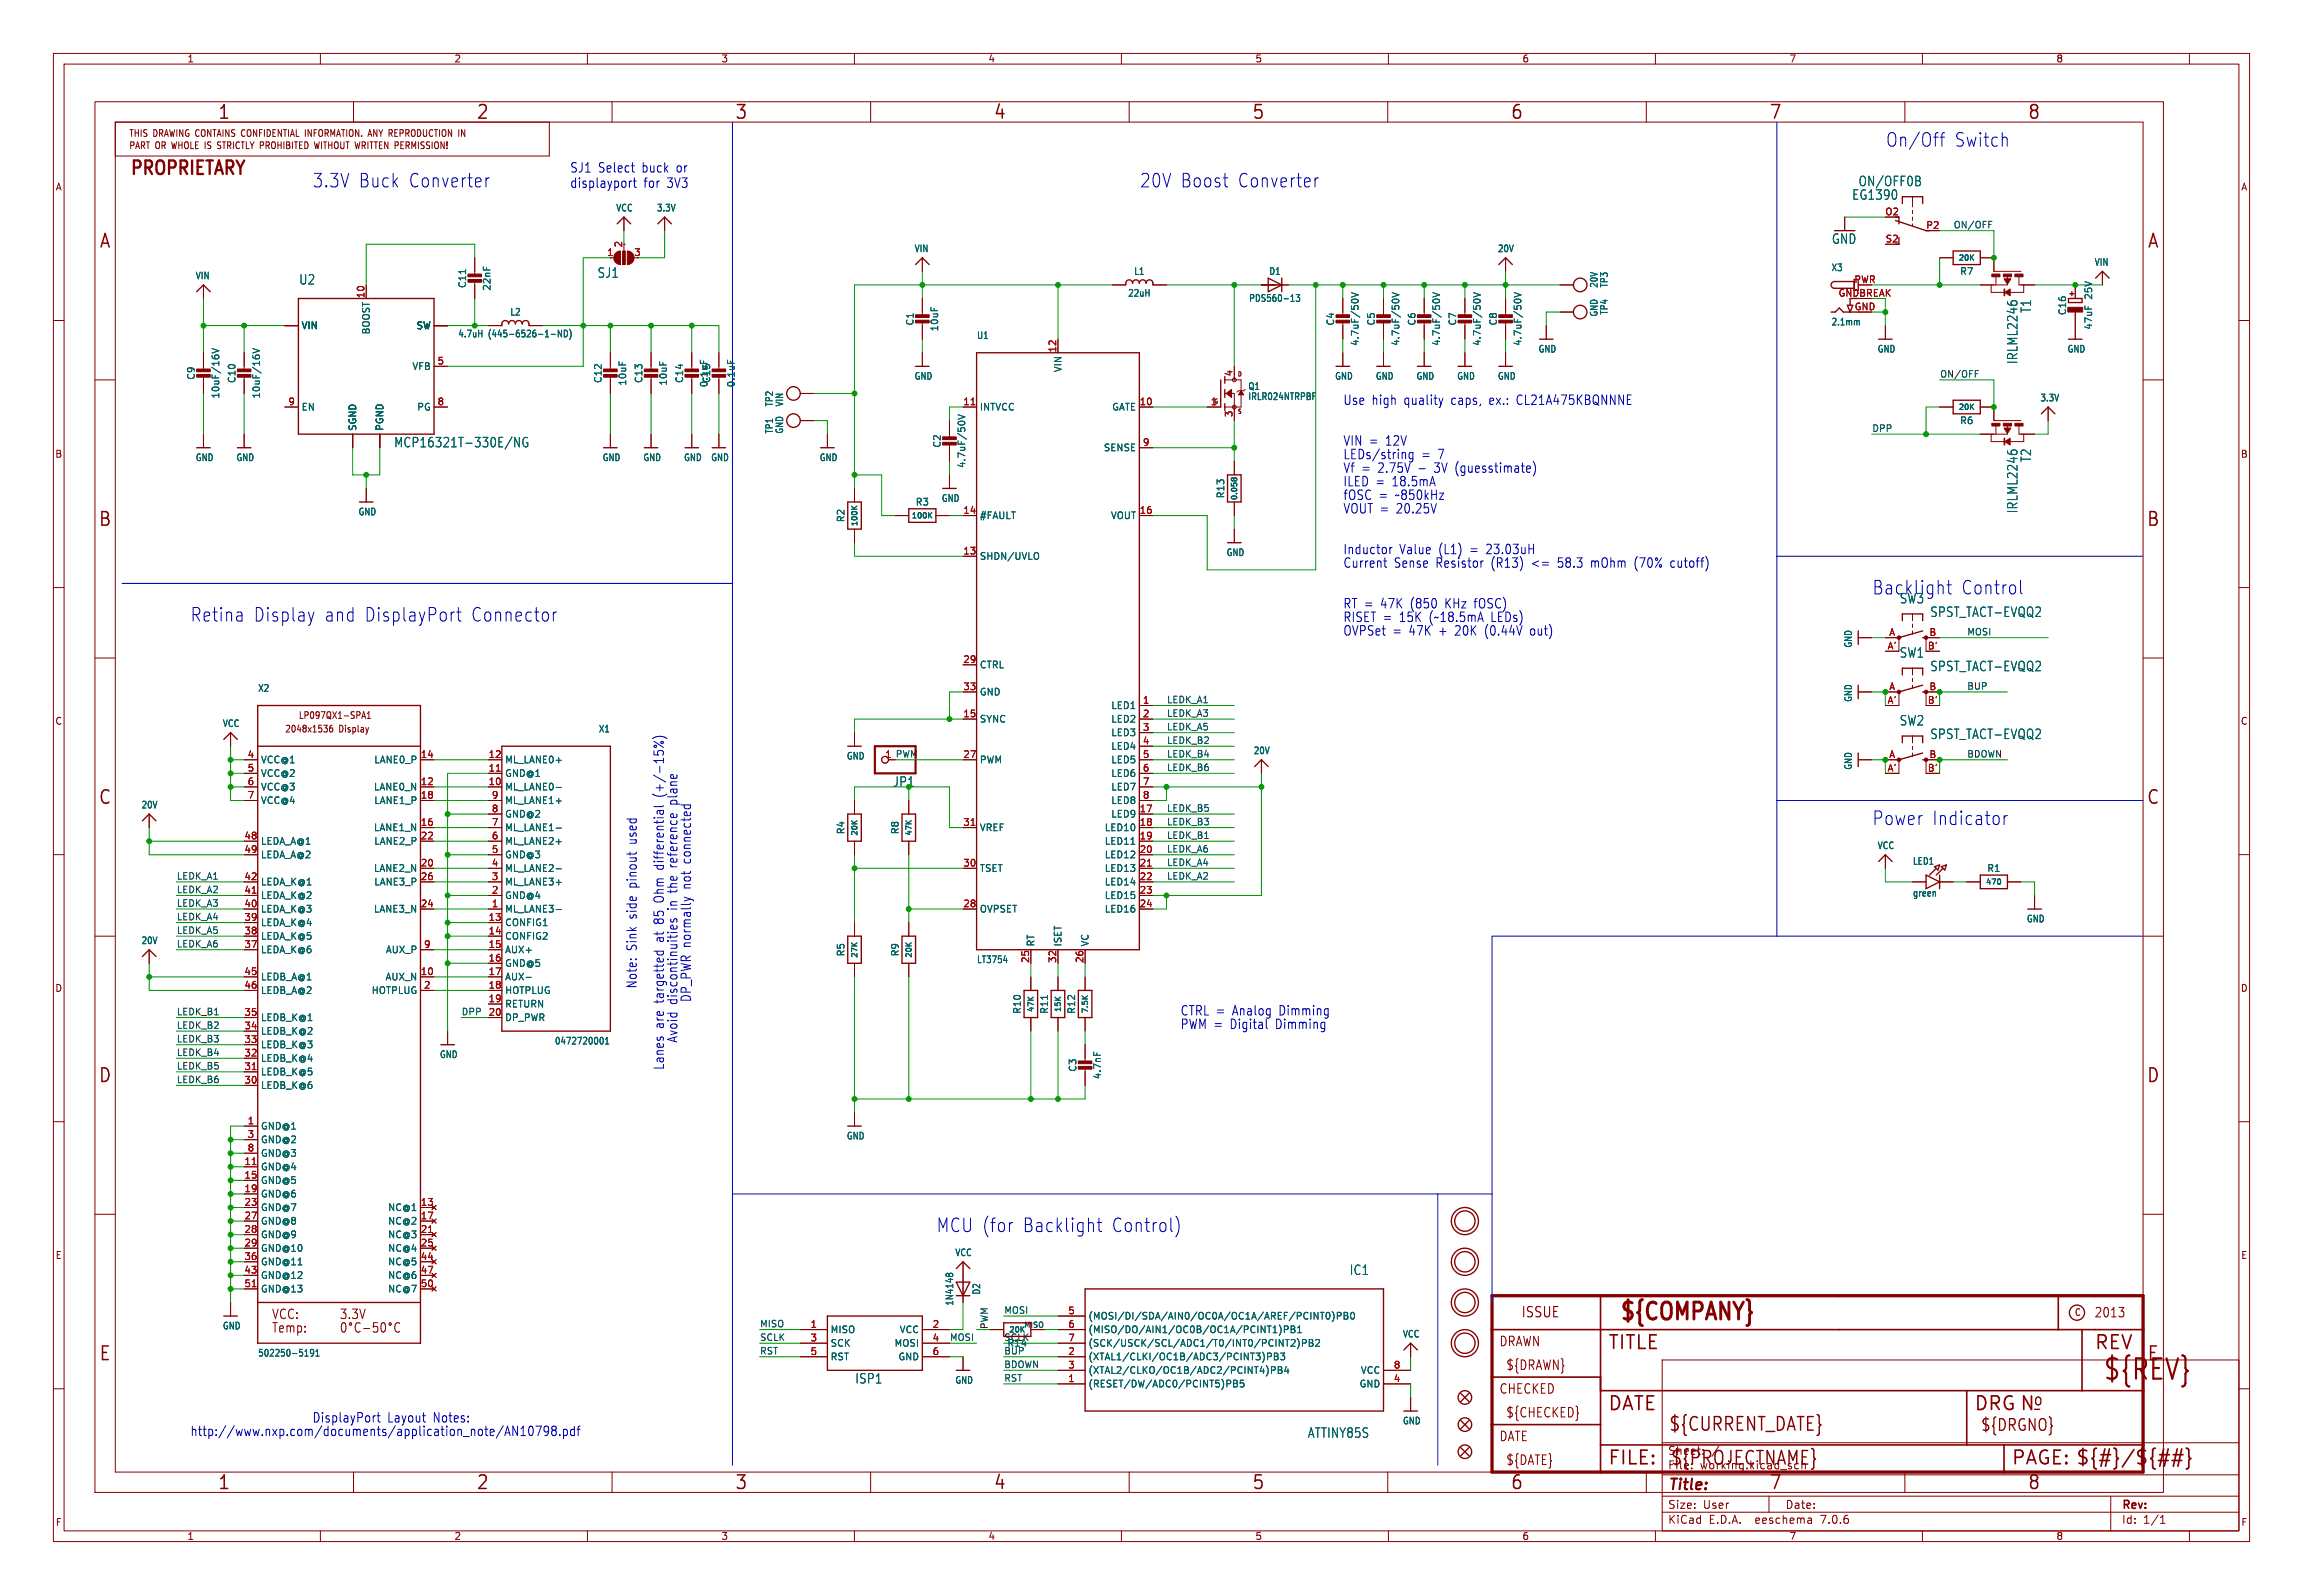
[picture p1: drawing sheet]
<svg xmlns="http://www.w3.org/2000/svg" width="431mm" height="299mm" viewBox="0 0 431 299" stroke-linecap="round" stroke-linejoin="round" font-family="sans-serif">
<defs><g id="words">
<text font-size="5.3" fill="#840000" x="393.7" y="258.9">${REV}</text>
<text font-size="4.4" fill="#840000" x="303.1" y="247.9">${COMPANY}</text>
<g font-size="3.5" fill="#840000">
<text x="40.7" y="22.7">1</text>
<text x="89.1" y="22.7">2</text>
<text x="137.5" y="22.7">3</text>
<text x="186" y="22.7">4</text>
<text x="234.4" y="22.7">5</text>
<text x="282.8" y="22.7">6</text>
<text x="331.2" y="22.7">7</text>
<text x="379.6" y="22.7">8</text>
<text x="24.1" y="33.3">PROPRIETARY</text>
<text x="18.5" y="46.8">A</text>
<text x="402" y="46.8">A</text>
<text x="18.3" y="98.9">B</text>
<text x="401.9" y="98.9">B</text>
<text x="18.3" y="150.9">C</text>
<text x="401.9" y="150.9">C</text>
<text x="18.3" y="203">D</text>
<text x="401.9" y="203">D</text>
<text x="18.5" y="255.1">E</text>
<text x="301" y="253">TITLE</text>
<text x="392.1" y="253">REV</text>
<text x="402" y="255.1">E</text>
<text x="301" y="264.5">DATE</text>
<text x="312.4" y="268.3">${CURRENT_DATE}</text>
<text x="369.6" y="264.5">DRG N</text>
<text x="301" y="274.6">FILE:</text>
<text x="312.7" y="274.6">${PROJECTNAME}</text>
<text x="376.6" y="274.6">PAGE: ${#}/${##}</text>
<text x="40.7" y="279.2">1</text>
<text x="89.1" y="279.2">2</text>
<text x="137.5" y="279.2">3</text>
<text x="186" y="279.2">4</text>
<text x="234.4" y="279.2">5</text>
<text x="282.8" y="279.2">6</text>
<text x="331.2" y="279.2">7</text>
<text x="379.6" y="279.2">8</text>
</g>
<g font-size="3.5" fill="#0000c2">
<text x="353.1" y="27.7">On/Off</text>
<text x="365.9" y="27.7">Switch</text>
<text x="58.4" y="35.3">3.3V Buck</text>
<text x="76.5" y="35.3">Converter</text>
<text x="213.4" y="35.3">20V Boost</text>
<text x="231.7" y="35.3">Converter</text>
<text x="350.5" y="111.5">Backlight</text>
<text x="367.2" y="111.5">Control</text>
<text x="35.6" y="116.6">Retina</text>
<text x="47.4" y="116.6">Display</text>
<text x="60.7" y="116.6">and</text>
<text x="68.2" y="116.6">DisplayPort</text>
<text x="88.2" y="116.6">Connector</text>
<text x="350.5" y="154.7">Power</text>
<text x="361.8" y="154.7">Indicator</text>
<text x="175.3" y="230.9">MCU (for</text>
<text x="191.5" y="230.9">Backlight</text>
<text x="208.1" y="230.9">Control)</text>
</g>
<g font-size="3" fill="#840000">
<text x="380.7" y="263.5">o</text>
<text x="370.8" y="268.2">${DRGNO}</text>
</g>
<text font-size="2.8" fill="#840000" x="312.3" y="279.5">Title:</text>
<text font-size="2.7" fill="#840000" x="284.8" y="246.9">ISSUE</text>
<g font-size="2.5" fill="#0000c2">
<text x="106.7" y="32.4">SJ1 Select</text>
<text x="106.7" y="35.3">displayport</text>
<text x="120.3" y="32.4">buck</text>
<text x="120.5" y="35.3">for</text>
<text x="125" y="35.3">3V3</text>
<text x="126.9" y="32.4">or</text>
<text x="251.5" y="76">Use high</text>
<text x="263" y="76">quality</text>
<text x="271.9" y="76">caps,</text>
<text x="279.2" y="76">ex.:</text>
<text x="284.5" y="76">CL21A475KBQNNNE</text>
<text x="251.5" y="83.6">VIN =</text>
<text x="259.5" y="83.6">12V</text>
<text x="251.5" y="86.1">LEDs/string</text>
<text x="251.5" y="88.7">Vf =</text>
<text x="258.1" y="88.7">2.75V</text>
<text x="265.7" y="88.7">-</text>
<text x="266.2" y="86.1">=</text>
<text x="268.9" y="88.7">3V (guesstimate)</text>
<text x="269.3" y="86.1">7</text>
<text x="251.5" y="91.2">ILED =</text>
<text x="251.5" y="93.7">fOSC =</text>
<text x="260.8" y="91.2">18.5mA</text>
<text x="261.3" y="93.7">~850kHz</text>
<text x="251.5" y="96.3">VOUT =</text>
<text x="261.6" y="96.3">20.25V</text>
<text x="251.5" y="103.9">Inductor</text>
<text x="251.5" y="106.4">Current</text>
<text x="261" y="106.4">Sense</text>
<text x="262" y="103.9">Value</text>
<text x="269" y="106.4">Resistor</text>
<text x="269.5" y="103.9">(L1)</text>
<text x="275.5" y="103.9">=</text>
<text x="278.6" y="103.9">23.03uH</text>
<text x="279.4" y="106.4">(R13)</text>
<text x="287.1" y="106.4">&lt;=</text>
<text x="292.2" y="106.4">58.3</text>
<text x="298.5" y="106.4">mOhm</text>
<text x="306.8" y="106.4">(70%</text>
<text x="313.7" y="106.4">cutoff)</text>
<text x="251.5" y="119.1">OVPSet =</text>
<text x="251.5" y="114.1">RT =</text>
<text x="251.5" y="116.6">RISET =</text>
<text x="258.6" y="114.1">47K</text>
<text x="262.1" y="116.6">15K</text>
<text x="263.9" y="119.1">47K</text>
<text x="264.3" y="114.1">(850</text>
<text x="267.8" y="116.6">(~18.5mA</text>
<text x="269.6" y="119.1">+</text>
<text x="270.9" y="114.1">KHz fOSC)</text>
<text x="272.8" y="119.1">20K</text>
<text x="278.5" y="119.1">(0.44V</text>
<text x="279.6" y="116.6">LEDs)</text>
<text x="287.1" y="119.1">out)</text>
<text x="124.5" y="148.4" transform="rotate(-90 124.5 148.4)">(+/-15%)</text>
<text x="127" y="150.2" transform="rotate(-90 127 150.2)">plane</text>
<text x="119.4" y="157.7" transform="rotate(-90 119.4 157.7)">used~{}</text>
<text x="129.5" y="161.5" transform="rotate(-90 129.5 161.5)">connected</text>
<text x="119.4" y="166.1" transform="rotate(-90 119.4 166.1)">pinout</text>
<text x="127" y="166.9" transform="rotate(-90 127 166.9)">the</text>
<text x="127" y="162.1" transform="rotate(-90 127 162.1)">reference</text>
<text x="129.5" y="166.4" transform="rotate(-90 129.5 166.4)">not</text>
<text x="119.4" y="172" transform="rotate(-90 119.4 172)">side</text>
<text x="124.5" y="172.7" transform="rotate(-90 124.5 172.7)">85</text>
<text x="124.5" y="168.5" transform="rotate(-90 124.5 168.5)">Ohm differential</text>
<text x="127" y="170.3" transform="rotate(-90 127 170.3)">in</text>
<text x="119.4" y="178" transform="rotate(-90 119.4 178)">Sink</text>
<text x="124.5" y="176.2" transform="rotate(-90 124.5 176.2)">at</text>
<text x="119.4" y="185.2" transform="rotate(-90 119.4 185.2)">Note:</text>
<text x="124.5" y="187.7" transform="rotate(-90 124.5 187.7)">targetted</text>
<text x="127" y="188.1" transform="rotate(-90 127 188.1)">discontinuities</text>
<text x="129.5" y="187.7" transform="rotate(-90 129.5 187.7)">DP_PWR normally</text>
<text x="221" y="190.3">CTRL =</text>
<text x="230.9" y="190.3">Analog</text>
<text x="239.7" y="190.3">Dimming</text>
<text x="124.5" y="192.6" transform="rotate(-90 124.5 192.6)">are</text>
<text x="127" y="195.3" transform="rotate(-90 127 195.3)">Avoid</text>
<text x="221" y="192.8">PWM =</text>
<text x="230.4" y="192.8">Digital</text>
<text x="239.1" y="192.8">Dimming</text>
<text x="124.5" y="200.4" transform="rotate(-90 124.5 200.4)">Lanes</text>
<text x="35.6" y="269">http://www.nxp.com/documents/application_note/AN10798.pdf</text>
<text x="58.4" y="266.5">DisplayPort</text>
<text x="72.5" y="266.5">Layout</text>
<text x="81.2" y="266.5">Notes:</text>
</g>
<g font-size="2.5" fill="#006464">
<text x="348" y="35.1">ON/OFF0B</text>
<text x="346.8" y="37.6">EG1390</text>
<text x="343" y="45.9">GND</text>
<text x="55.9" y="53.5">U2</text>
<text x="111.8" y="52.2">SJ1</text>
<text x="380.6" y="58.7" transform="rotate(-90 380.6 58.7)">T1</text>
<text x="378" y="68.3" transform="rotate(-90 378 68.3)">IRLML2246</text>
<text x="73.7" y="84">MCP16321T-330E/NG</text>
<text x="380.6" y="86.6" transform="rotate(-90 380.6 86.6)">T2</text>
<text x="378" y="96.2" transform="rotate(-90 378 96.2)">IRLML2246</text>
<text x="355.7" y="113.2">SW3</text>
<text x="361.4" y="115.7">SPST_TACT-EVQQ2</text>
<text x="355.7" y="123.3">SW1</text>
<text x="361.4" y="125.9">SPST_TACT-EVQQ2</text>
<text x="355.7" y="136">SW2</text>
<text x="361.4" y="138.6">SPST_TACT-EVQQ2</text>
<text x="252.7" y="238.9">IC1</text>
<text x="160.1" y="259.2">ISP1</text>
<text x="244.8" y="269.4">ATTINY85S</text>
</g>
<text font-size="2.5" fill="#009600" x="167.1" y="147.5">JP1</text>
<g font-size="2.5" fill="#840000">
<text x="50.8" y="249.8">Temp:</text>
<text x="50.8" y="247.2">VCC:</text>
<text x="63.5" y="247.2">3.3V</text>
<text x="392.1" y="246.9">2013</text>
<text x="280.7" y="252.3">DRAWN</text>
<text x="281.9" y="256.7">${DRAWN}</text>
<text x="280.7" y="261.2">CHECKED</text>
<text x="281.9" y="265.6">${CHECKED}</text>
<text x="280.7" y="270.1">DATE</text>
<text x="281.9" y="274.5">${DATE}</text>
</g>
<g font-size="2.1" fill="#840000">
<text x="312.3" y="275.3">File:</text>
<text x="312.3" y="272.6">Sheet:</text>
<text x="318.4" y="275.3">working.kicad_sch</text>
<text x="320.5" y="272.6">/</text>
<text x="312.3" y="285.5">KiCad</text>
<text x="312.3" y="282.7">Size:</text>
<text x="318.9" y="282.7">User</text>
<text x="320" y="285.5">E.D.A.</text>
<text x="328.9" y="285.5">eeschema</text>
<text x="334.3" y="282.7">Date:</text>
<text x="341.3" y="285.5">7.0.6</text>
<text x="397.3" y="282.9">Rev:</text>
<text x="397.3" y="285.5">Id:</text>
<text x="401.4" y="285.5">1/1</text>
</g>
<g font-size="1.8" fill="#840000">
<text x="35" y="11.9">1</text>
<text x="85" y="11.9">2</text>
<text x="135" y="11.9">3</text>
<text x="185" y="11.9">4</text>
<text x="235" y="11.9">5</text>
<text x="285" y="11.9">6</text>
<text x="335" y="11.9">7</text>
<text x="385" y="11.9">8</text>
<text x="24.1" y="28.1">PART OR WHOLE IS STRICTLY PROHIBITED</text>
<text x="24.1" y="25.8">THIS DRAWING CONTAINS CONFIDENTIAL INFORMATION. ANY REPRODUCTION IN</text>
<text x="60" y="28.1">WITHOUT WRITTEN PERMISSION!</text>
<text x="10.3" y="35.9">A</text>
<text x="419.6" y="35.9">A</text>
<text x="10.3" y="85.9">B</text>
<text x="419.5" y="85.9">B</text>
<text x="10.3" y="135.9">C</text>
<text x="53.3" y="137.3">2048x1536</text>
<text x="55.9" y="134.8">LP097QX1-SPA1</text>
<text x="63.5" y="137.3">Display</text>
<text x="419.5" y="135.9">C</text>
<text x="165.7" y="142">1 PWM</text>
<text x="10.3" y="185.9">D</text>
<text x="419.5" y="185.9">D</text>
<text x="10.3" y="235.9">E</text>
<text x="419.6" y="235.9">E</text>
<text x="388.4" y="246.5">C</text>
<text x="10.3" y="285.9">F</text>
<text x="419.6" y="285.9">F</text>
<text x="35" y="288.5">1</text>
<text x="85" y="288.5">2</text>
<text x="135" y="288.5">3</text>
<text x="185" y="288.5">4</text>
<text x="235" y="288.5">5</text>
<text x="285" y="288.5">6</text>
<text x="335" y="288.5">7</text>
<text x="385" y="288.5">8</text>
</g>
<g font-size="1.8" fill="#006464">
<text x="115.3" y="39.8">VCC</text>
<text x="122.9" y="39.8">3.3V</text>
<text x="171.2" y="47.4">VIN</text>
<text x="280.4" y="47.4">20V</text>
<text x="36.5" y="52.5">VIN</text>
<text x="212.3" y="51.7">L1</text>
<text x="237.6" y="51.7">D1</text>
<text x="299.4" y="54" transform="rotate(-90 299.4 54)">20V</text>
<text x="301.3" y="53.9" transform="rotate(-90 301.3 53.9)">TP3</text>
<text x="342.9" y="51">X3</text>
<text x="367" y="51.7">R7</text>
<text x="392.2" y="50">VIN</text>
<text x="87.5" y="54" transform="rotate(-90 87.5 54)">C11</text>
<text x="92.1" y="54.5" transform="rotate(-90 92.1 54.5)">22nF</text>
<text x="95.4" y="59.3">L2</text>
<text x="211.2" y="55.7">22uH</text>
<text x="233.8" y="56.7">PDS560-13</text>
<text x="299.4" y="59.4" transform="rotate(-90 299.4 59.4)">GND</text>
<text x="301.3" y="59" transform="rotate(-90 301.3 59)">TP4</text>
<text x="387.1" y="59.1" transform="rotate(-90 387.1 59.1)">C16</text>
<text x="392" y="56" transform="rotate(-90 392 56)">25V</text>
<text x="56.4" y="61.8">VIN</text>
<text x="69.4" y="62.7" transform="rotate(-90 69.4 62.7)">BOOST</text>
<text x="77.9" y="61.8">SW</text>
<text x="85.7" y="63.4">4.7uH</text>
<text x="91.4" y="63.4">(445-6526-1-ND)</text>
<text x="171.3" y="61.1" transform="rotate(-90 171.3 61.1)">C1</text>
<text x="175.9" y="62.1" transform="rotate(-90 175.9 62.1)">10uF</text>
<text x="182.9" y="63.7">U1</text>
<text x="250" y="61.1" transform="rotate(-90 250 61.1)">C4</text>
<text x="254.6" y="64.9" transform="rotate(-90 254.6 64.9)">4.7uF/50V</text>
<text x="257.7" y="61.1" transform="rotate(-90 257.7 61.1)">C5</text>
<text x="262.2" y="64.9" transform="rotate(-90 262.2 64.9)">4.7uF/50V</text>
<text x="265.3" y="61.1" transform="rotate(-90 265.3 61.1)">C6</text>
<text x="269.9" y="64.9" transform="rotate(-90 269.9 64.9)">4.7uF/50V</text>
<text x="272.9" y="61.1" transform="rotate(-90 272.9 61.1)">C7</text>
<text x="277.5" y="64.9" transform="rotate(-90 277.5 64.9)">4.7uF/50V</text>
<text x="280.5" y="61.1" transform="rotate(-90 280.5 61.1)">C8</text>
<text x="285.1" y="64.9" transform="rotate(-90 285.1 64.9)">4.7uF/50V</text>
<text x="342.9" y="61.1">2.1mm</text>
<text x="392" y="61.8" transform="rotate(-90 392 61.8)">47uF</text>
<text x="36.7" y="71.2" transform="rotate(-90 36.7 71.2)">C9</text>
<text x="44.3" y="71.8" transform="rotate(-90 44.3 71.8)">C10</text>
<text x="77.1" y="69.4">VFB</text>
<text x="112.9" y="71.8" transform="rotate(-90 112.9 71.8)">C12</text>
<text x="120.5" y="71.8" transform="rotate(-90 120.5 71.8)">C13</text>
<text x="128.1" y="71.8" transform="rotate(-90 128.1 71.8)">C14</text>
<text x="133.2" y="71.8" transform="rotate(-90 133.2 71.8)">C15</text>
<text x="171.2" y="71.3">GND</text>
<text x="199" y="69.8" transform="rotate(-90 199 69.8)">VIN</text>
<text x="249.9" y="71.3">GND</text>
<text x="257.5" y="71.3">GND</text>
<text x="265.2" y="71.3">GND</text>
<text x="272.8" y="71.3">GND</text>
<text x="280.4" y="71.3">GND</text>
<text x="288" y="66.2">GND</text>
<text x="351.5" y="66.2">GND</text>
<text x="387.1" y="66.2">GND</text>
<text x="41.3" y="74.7" transform="rotate(-90 41.3 74.7)">10uF/16V</text>
<text x="48.9" y="74.7" transform="rotate(-90 48.9 74.7)">10uF/16V</text>
<text x="56.4" y="77.1">EN</text>
<text x="78" y="77.1">PG</text>
<text x="117.5" y="72.3" transform="rotate(-90 117.5 72.3)">10uF</text>
<text x="125.1" y="72.3" transform="rotate(-90 125.1 72.3)">10uF</text>
<text x="132.7" y="72.6" transform="rotate(-90 132.7 72.6)">0.1uF</text>
<text x="137.8" y="72.6" transform="rotate(-90 137.8 72.6)">0.1uF</text>
<text x="144.9" y="76.2" transform="rotate(-90 144.9 76.2)">TP2</text>
<text x="146.9" y="76.2" transform="rotate(-90 146.9 76.2)">VIN</text>
<text x="183.4" y="77.1">INTVCC</text>
<text x="208.2" y="77.1">GATE</text>
<text x="233.7" y="73.2">Q1</text>
<text x="233.7" y="75.1">IRLR024NTRPBF</text>
<text x="382" y="75.4">3.3V</text>
<text x="66.9" y="80.8" transform="rotate(-90 66.9 80.8)">SGND</text>
<text x="72" y="80.8" transform="rotate(-90 72 80.8)">PGND</text>
<text x="144.9" y="81.3" transform="rotate(-90 144.9 81.3)">TP1</text>
<text x="146.9" y="81.3" transform="rotate(-90 146.9 81.3)">GND</text>
<text x="176.4" y="83.9" transform="rotate(-90 176.4 83.9)">C2</text>
<text x="367" y="79.6">R6</text>
<text x="36.5" y="86.5">GND</text>
<text x="44.2" y="86.5">GND</text>
<text x="112.7" y="86.5">GND</text>
<text x="120.4" y="86.5">GND</text>
<text x="128" y="86.5">GND</text>
<text x="133.1" y="86.5">GND</text>
<text x="153.4" y="86.5">GND</text>
<text x="181" y="87.7" transform="rotate(-90 181 87.7)">4.7uF/50V</text>
<text x="206.6" y="84.7">SENSE</text>
<text x="171.4" y="94.8">R3</text>
<text x="176.2" y="94.1">GND</text>
<text x="229.5" y="93.4" transform="rotate(-90 229.5 93.4)">R13</text>
<text x="67" y="96.7">GND</text>
<text x="158.3" y="97.9" transform="rotate(-90 158.3 97.9)">R2</text>
<text x="183.4" y="97.4">#FAULT</text>
<text x="207.9" y="97.4">VOUT</text>
<text x="183.4" y="105">SHDN/UVLO</text>
<text x="229.6" y="104.3">GND</text>
<text x="183.4" y="125.3">CTRL</text>
<text x="347" y="121.4" transform="rotate(-90 347 121.4)">GND</text>
<text x="48.2" y="129.7">X2</text>
<text x="183.4" y="130.4">GND</text>
<text x="347" y="131.5" transform="rotate(-90 347 131.5)">GND</text>
<text x="41.6" y="136.3">VCC</text>
<text x="112" y="137.3">X1</text>
<text x="183.4" y="135.5">SYNC</text>
<text x="208" y="132.9">LED1</text>
<text x="208" y="135.5">LED2</text>
<text x="48.8" y="143.1">VCC@1</text>
<text x="70" y="143.1">LANE0_P</text>
<text x="94.5" y="143.1">ML_LANE0+</text>
<text x="158.5" y="142.4">GND</text>
<text x="183.4" y="143.1">PWM</text>
<text x="208" y="138">LED3</text>
<text x="208" y="140.6">LED4</text>
<text x="208" y="143.1">LED5</text>
<text x="234.7" y="141.4">20V</text>
<text x="48.8" y="145.6">VCC@2</text>
<text x="48.8" y="148.2">VCC@3</text>
<text x="69.9" y="148.2">LANE0_N</text>
<text x="94.5" y="148.2">ML_LANE0-</text>
<text x="94.5" y="145.6">GND@1</text>
<text x="208" y="145.6">LED6</text>
<text x="208" y="148.2">LED7</text>
<text x="347" y="144.2" transform="rotate(-90 347 144.2)">GND</text>
<text x="26.4" y="151.6">20V</text>
<text x="48.8" y="150.7">VCC@4</text>
<text x="69.9" y="155.8">LANE1_N</text>
<text x="70" y="150.7">LANE1_P</text>
<text x="94.5" y="155.8">ML_LANE1-</text>
<text x="94.5" y="153.3">GND@2</text>
<text x="94.5" y="150.7">ML_LANE1+</text>
<text x="183.4" y="155.8">VREF</text>
<text x="206.8" y="155.8">LED10</text>
<text x="208" y="153.3">LED9</text>
<text x="208" y="150.7">LED8</text>
<text x="48.8" y="158.3">LEDA_A@1</text>
<text x="48.8" y="160.9">LEDA_A@2</text>
<text x="70" y="158.3">LANE2_P</text>
<text x="94.5" y="160.9">GND@3</text>
<text x="94.5" y="158.3">ML_LANE2+</text>
<text x="158.3" y="156.3" transform="rotate(-90 158.3 156.3)">R4</text>
<text x="168.5" y="156.3" transform="rotate(-90 168.5 156.3)">R8</text>
<text x="206.8" y="158.3">LED11</text>
<text x="206.8" y="160.9">LED12</text>
<text x="351.5" y="159.2">VCC</text>
<text x="48.8" y="166">LEDA_K@1</text>
<text x="69.9" y="163.4">LANE2_N</text>
<text x="70" y="166">LANE3_P</text>
<text x="94.5" y="166">ML_LANE3+</text>
<text x="94.5" y="163.4">ML_LANE2-</text>
<text x="183.4" y="163.4">TSET</text>
<text x="206.8" y="163.4">LED13</text>
<text x="206.8" y="166">LED14</text>
<text x="358.1" y="162.1">LED1</text>
<text x="372" y="163.4">R1</text>
<text x="48.8" y="173.6">LEDA_K@4</text>
<text x="48.8" y="171">LEDA_K@3</text>
<text x="48.8" y="168.5">LEDA_K@2</text>
<text x="69.9" y="171">LANE3_N</text>
<text x="94.5" y="171">ML_LANE3-</text>
<text x="94.5" y="173.6">CONFIG1</text>
<text x="94.5" y="168.5">GND@4</text>
<text x="183.4" y="171">OVPSET</text>
<text x="206.8" y="168.5">LED15</text>
<text x="206.8" y="171">LED16</text>
<text x="358.1" y="168.1">green</text>
<text x="379.5" y="172.9">GND</text>
<text x="26.4" y="177">20V</text>
<text x="48.8" y="178.7">LEDA_K@6</text>
<text x="48.8" y="176.1">LEDA_K@5</text>
<text x="72.2" y="178.7">AUX_P</text>
<text x="94.5" y="176.1">CONFIG2</text>
<text x="94.5" y="178.7">AUX+</text>
<text x="158.3" y="179.1" transform="rotate(-90 158.3 179.1)">R5</text>
<text x="168.5" y="179.1" transform="rotate(-90 168.5 179.1)">R9</text>
<text x="193.9" y="177.3" transform="rotate(-90 193.9 177.3)">RT</text>
<text x="199" y="177.3" transform="rotate(-90 199 177.3)">ISET</text>
<text x="204.1" y="177.3" transform="rotate(-90 204.1 177.3)">VC</text>
<text x="48.8" y="183.7">LEDB_A@1</text>
<text x="72.1" y="183.7">AUX_N</text>
<text x="94.5" y="181.2">GND@5</text>
<text x="94.5" y="183.7">AUX-</text>
<text x="182.9" y="180.5">LT3754</text>
<text x="48.8" y="191.4">LEDB_K@1</text>
<text x="48.8" y="186.3">LEDB_A@2</text>
<text x="69.5" y="186.3">HOTPLUG</text>
<text x="94.5" y="186.3">HOTPLUG</text>
<text x="94.5" y="188.8">RETURN</text>
<text x="94.5" y="191.4">DP_PWR</text>
<text x="191.4" y="189.9" transform="rotate(-90 191.4 189.9)">R10</text>
<text x="196.4" y="189.9" transform="rotate(-90 196.4 189.9)">R11</text>
<text x="201.5" y="189.9" transform="rotate(-90 201.5 189.9)">R12</text>
<text x="48.8" y="196.4">LEDB_K@3</text>
<text x="48.8" y="193.9">LEDB_K@2</text>
<text x="103.8" y="195.7">0472720001</text>
<text x="48.8" y="201.5">LEDB_K@5</text>
<text x="48.8" y="199">LEDB_K@4</text>
<text x="82.3" y="198.3">GND</text>
<text x="201.8" y="200.8" transform="rotate(-90 201.8 200.8)">C3</text>
<text x="206.4" y="202.1" transform="rotate(-90 206.4 202.1)">4.7nF</text>
<text x="48.8" y="204.1">LEDB_K@6</text>
<text x="48.8" y="211.7">GND@1</text>
<text x="48.8" y="214.2">GND@2</text>
<text x="158.5" y="213.5">GND</text>
<text x="48.8" y="219.3">GND@4</text>
<text x="48.8" y="221.8">GND@5</text>
<text x="48.8" y="216.8">GND@3</text>
<text x="48.8" y="224.4">GND@6</text>
<text x="48.8" y="226.9">GND@7</text>
<text x="72.6" y="226.9">NC@1</text>
<text x="48.8" y="229.5">GND@8</text>
<text x="48.8" y="232">GND@9</text>
<text x="72.6" y="229.5">NC@2</text>
<text x="72.6" y="232">NC@3</text>
<text x="48.8" y="234.5">GND@10</text>
<text x="48.8" y="237.1">GND@11</text>
<text x="48.8" y="239.6">GND@12</text>
<text x="72.6" y="234.5">NC@4</text>
<text x="72.6" y="237.1">NC@5</text>
<text x="72.6" y="239.6">NC@6</text>
<text x="178.8" y="235.4">VCC</text>
<text x="48.8" y="242.2">GND@13</text>
<text x="72.6" y="242.2">NC@7</text>
<text x="178.7" y="244.6" transform="rotate(-90 178.7 244.6)">1N4148</text>
<text x="183.7" y="242.5" transform="rotate(-90 183.7 242.5)">D2</text>
<text x="41.6" y="249.1">GND</text>
<text x="155.4" y="249.8">MISO</text>
<text x="168.4" y="249.8">VCC</text>
<text x="203.7" y="247.2">(MOSI/DI/SDA/AIN0/OC0A/OC1A/AREF/PCINT0)PB0</text>
<text x="203.7" y="249.8">(MISO/DO/AIN1/OC0B/OC1A/PCINT1)PB1</text>
<text x="262.6" y="250.6">VCC</text>
<text x="48.2" y="254.2">502250-5191</text>
<text x="155.4" y="252.3">SCK</text>
<text x="155.4" y="254.9">RST</text>
<text x="167.4" y="252.3">MOSI</text>
<text x="168.1" y="254.9">GND</text>
<text x="188.6" y="252.3">R14</text>
<text x="203.7" y="254.9">(XTAL1/CLKI/OC1B/ADC3/PCINT3)PB3</text>
<text x="203.7" y="257.4">(XTAL2/CLKO/OC1B/ADC2/PCINT4)PB4</text>
<text x="203.7" y="252.3">(SCK/USCK/SCL/ADC1/T0/INT0/PCINT2)PB2</text>
<text x="254.7" y="257.4">VCC</text>
<text x="178.8" y="259.2">GND</text>
<text x="203.7" y="259.9">(RESET/DW/ADC0/PCINT5)PB5</text>
<text x="254.5" y="259.9">GND</text>
<text x="262.6" y="266.9">GND</text>
</g>
<g font-size="1.8" fill="#a90000">
<text x="353" y="40.4">O2</text>
<text x="116.6" y="46.4" transform="rotate(-90 116.6 46.4)">2</text>
<text x="353" y="45.5">S2</text>
<text x="360.6" y="42.9">P2</text>
<text x="113.6" y="48">1</text>
<text x="118.7" y="48">3</text>
<text x="347.2" y="53.1">PWR</text>
<text x="68.3" y="55.9" transform="rotate(-90 68.3 55.9)">10</text>
<text x="344.2" y="55.6">GNDBREAK</text>
<text x="347.2" y="58.2">GND</text>
<text x="81.8" y="68.3">5</text>
<text x="197.9" y="66.1" transform="rotate(-90 197.9 66.1)">12</text>
<text x="230.9" y="70.6" transform="rotate(-90 230.9 70.6)">4</text>
<text x="53.9" y="75.9">9</text>
<text x="81.8" y="75.9">8</text>
<text x="180.3" y="75.9">11</text>
<text x="213.3" y="75.9">10</text>
<text x="226.6" y="75.9">1</text>
<text x="213.9" y="83.6">9</text>
<text x="230.9" y="78.2" transform="rotate(-90 230.9 78.2)">3</text>
<text x="180.3" y="96.3">14</text>
<text x="213.3" y="96.3">16</text>
<text x="180.3" y="103.9">13</text>
<text x="353.7" y="119.1">A</text>
<text x="361.2" y="119.1">B</text>
<text x="180.3" y="124.2">29</text>
<text x="353.4" y="121.7">A'</text>
<text x="360.9" y="121.7">B'</text>
<text x="180.3" y="129.3">33</text>
<text x="213.9" y="131.8">1</text>
<text x="353.4" y="131.8">A'</text>
<text x="353.7" y="129.3">A</text>
<text x="360.9" y="131.8">B'</text>
<text x="361.2" y="129.3">B</text>
<text x="180.3" y="134.4">15</text>
<text x="213.9" y="134.4">2</text>
<text x="213.9" y="136.9">3</text>
<text x="46.3" y="142">4</text>
<text x="78.7" y="142">14</text>
<text x="91.4" y="142">12</text>
<text x="165.7" y="142">1</text>
<text x="180.3" y="142">27</text>
<text x="213.9" y="139.4">4</text>
<text x="213.9" y="142">5</text>
<text x="353.7" y="142">A</text>
<text x="361.2" y="142">B</text>
<text x="46.3" y="144.5">5</text>
<text x="46.3" y="147.1">6</text>
<text x="46.3" y="149.6">7</text>
<text x="78.7" y="147.1">12</text>
<text x="78.7" y="149.6">18</text>
<text x="91.4" y="147.1">10</text>
<text x="91.4" y="144.5">11</text>
<text x="92" y="149.6">9</text>
<text x="213.9" y="144.5">6</text>
<text x="213.9" y="147.1">7</text>
<text x="213.9" y="149.6">8</text>
<text x="353.4" y="144.5">A'</text>
<text x="360.9" y="144.5">B'</text>
<text x="78.7" y="154.7">16</text>
<text x="92" y="154.7">7</text>
<text x="92" y="152.1">8</text>
<text x="180.3" y="154.7">31</text>
<text x="213.3" y="152.1">17</text>
<text x="213.3" y="154.7">18</text>
<text x="45.7" y="157.2">48</text>
<text x="45.7" y="159.8">49</text>
<text x="78.7" y="157.2">22</text>
<text x="92" y="159.8">5</text>
<text x="92" y="157.2">6</text>
<text x="213.3" y="157.2">19</text>
<text x="213.3" y="159.8">20</text>
<text x="45.7" y="167.4">41</text>
<text x="45.7" y="164.8">42</text>
<text x="78.7" y="162.3">20</text>
<text x="78.7" y="164.8">26</text>
<text x="92" y="167.4">2</text>
<text x="92" y="164.8">3</text>
<text x="92" y="162.3">4</text>
<text x="180.3" y="162.3">30</text>
<text x="213.3" y="162.3">21</text>
<text x="213.3" y="164.8">22</text>
<text x="213.3" y="167.4">23</text>
<text x="45.7" y="172.5">39</text>
<text x="45.7" y="169.9">40</text>
<text x="78.7" y="169.9">24</text>
<text x="91.4" y="172.5">13</text>
<text x="92" y="169.9">1</text>
<text x="180.3" y="169.9">28</text>
<text x="213.3" y="169.9">24</text>
<text x="45.7" y="177.5">37</text>
<text x="45.7" y="175">38</text>
<text x="79.3" y="177.5">9</text>
<text x="91.4" y="175">14</text>
<text x="91.4" y="177.5">15</text>
<text x="45.7" y="182.6">45</text>
<text x="45.7" y="185.2">46</text>
<text x="78.7" y="182.6">10</text>
<text x="79.3" y="185.2">2</text>
<text x="91.4" y="180.1">16</text>
<text x="91.4" y="182.6">17</text>
<text x="91.4" y="185.2">18</text>
<text x="192.8" y="180.4" transform="rotate(-90 192.8 180.4)">25</text>
<text x="197.9" y="180.4" transform="rotate(-90 197.9 180.4)">32</text>
<text x="202.9" y="180.4" transform="rotate(-90 202.9 180.4)">26</text>
<text x="45.7" y="190.2">35</text>
<text x="91.4" y="187.7">19</text>
<text x="91.4" y="190.2">20</text>
<text x="45.7" y="197.9">32</text>
<text x="45.7" y="195.3">33</text>
<text x="45.7" y="192.8">34</text>
<text x="45.7" y="202.9">30</text>
<text x="45.7" y="200.4">31</text>
<text x="46.3" y="210.6">1</text>
<text x="46.3" y="213.1">3</text>
<text x="46.3" y="215.6">8</text>
<text x="45.7" y="218.2">11</text>
<text x="45.7" y="220.7">15</text>
<text x="45.7" y="223.3">19</text>
<text x="45.7" y="225.8">23</text>
<text x="78.7" y="225.8">13</text>
<text x="45.7" y="228.3">27</text>
<text x="45.7" y="230.9">28</text>
<text x="45.7" y="233.4">29</text>
<text x="78.7" y="228.3">17</text>
<text x="78.7" y="230.9">21</text>
<text x="78.7" y="233.4">25</text>
<text x="45.7" y="236">36</text>
<text x="45.7" y="238.5">43</text>
<text x="78.7" y="236">44</text>
<text x="78.7" y="238.5">47</text>
<text x="45.7" y="241">51</text>
<text x="78.7" y="241">50</text>
<text x="151.7" y="248.7">1</text>
<text x="151.7" y="251.2">3</text>
<text x="174.6" y="248.7">2</text>
<text x="174.6" y="251.2">4</text>
<text x="200" y="246.1">5</text>
<text x="200" y="248.7">6</text>
<text x="200" y="251.2">7</text>
<text x="151.7" y="253.7">5</text>
<text x="174.6" y="253.7">6</text>
<text x="200" y="253.7">2</text>
<text x="200" y="256.3">3</text>
<text x="260.9" y="256.3">8</text>
<text x="200" y="258.8">1</text>
<text x="260.9" y="258.8">4</text>
</g>
<g font-size="1.7" fill="#0f0f0f">
<text x="365.8" y="42.8">ON/OFF</text>
<text x="363.2" y="70.8">ON/OFF</text>
<text x="350.5" y="80.9">DPP</text>
<text x="368.3" y="119">MOSI</text>
<text x="218.4" y="131.7">LEDK_A1</text>
<text x="368.3" y="129.2">BUP</text>
<text x="218.4" y="134.3">LEDK_A3</text>
<text x="218.4" y="136.8">LEDK_A5</text>
<text x="218.4" y="141.9">LEDK_B4</text>
<text x="218.4" y="139.4">LEDK_B2</text>
<text x="368.3" y="141.9">BDOWN</text>
<text x="218.4" y="144.4">LEDK_B6</text>
<text x="218.4" y="154.6">LEDK_B3</text>
<text x="218.4" y="152.1">LEDK_B5</text>
<text x="218.4" y="159.7">LEDK_A6</text>
<text x="218.4" y="157.1">LEDK_B1</text>
<text x="33" y="167.3">LEDK_A2</text>
<text x="33" y="164.8">LEDK_A1</text>
<text x="218.4" y="164.8">LEDK_A2</text>
<text x="218.4" y="162.2">LEDK_A4</text>
<text x="33" y="172.4">LEDK_A4</text>
<text x="33" y="169.8">LEDK_A3</text>
<text x="33" y="174.9">LEDK_A5</text>
<text x="33" y="177.5">LEDK_A6</text>
<text x="33" y="190.2">LEDK_B1</text>
<text x="86.4" y="190.2">DPP</text>
<text x="33" y="197.8">LEDK_B4</text>
<text x="33" y="192.7">LEDK_B2</text>
<text x="33" y="195.2">LEDK_B3</text>
<text x="33" y="200.3">LEDK_B5</text>
<text x="33" y="202.9">LEDK_B6</text>
<text x="142.2" y="248.6">MISO</text>
<text x="142.2" y="251.1">SCLK</text>
<text x="177.8" y="251.1">MOSI</text>
<text x="185.1" y="248.9" transform="rotate(-90 185.1 248.9)">PWM</text>
<text x="188" y="251.1">SCLK</text>
<text x="188" y="246">MOSI</text>
<text x="142.2" y="253.7">RST</text>
<text x="188" y="253.7">BUP</text>
<text x="188" y="256.2">BDOWN</text>
<text x="188" y="258.7">RST</text>
</g>
<g font-size="1.4" fill="#006464">
<text x="366.6" y="49.1">20K</text>
<text x="366.6" y="77">20K</text>
<text x="232" y="93.8" transform="rotate(-90 232 93.8)">0.058</text>
<text x="160.8" y="98.7" transform="rotate(-90 160.8 98.7)">100K</text>
<text x="170.6" y="97.3">100K</text>
<text x="160.8" y="156.6" transform="rotate(-90 160.8 156.6)">20K</text>
<text x="171" y="156.6" transform="rotate(-90 171 156.6)">47K</text>
<text x="371.7" y="165.9">470</text>
<text x="160.8" y="179.5" transform="rotate(-90 160.8 179.5)">27K</text>
<text x="171" y="179.5" transform="rotate(-90 171 179.5)">20K</text>
<text x="193.9" y="189.6" transform="rotate(-90 193.9 189.6)">47K</text>
<text x="198.9" y="189.6" transform="rotate(-90 198.9 189.6)">15K</text>
<text x="204" y="189.9" transform="rotate(-90 204 189.9)">7.5K</text>
<text x="188.8" y="249.7">20K</text>
</g>
<text font-size="1.4" fill="#0f0f0f" x="191.6" y="248.6">MISO</text>
<g font-size="1.1" fill="#840000">
<text x="231.7" y="70.7">D</text>
<text x="231.7" y="77.7">S</text>
</g>
<text font-size="1.1" fill="#a90000" x="227.2" y="75.8">G</text>
</g></defs>
<g fill="none" stroke="#840000" stroke-width=".19">
<path d="M10 10h411.3v278.6h-411.3zM12 12h407.3v274.6h-407.3zM17.8 19.1h387.3v260.3h-387.3zM60 10v2M66.2 19.1v3.8M110 10v2M114.6 19.1v3.8M160 10v2M163 19.1v3.8M210 10v2M211.5 19.1v3.8M259.9 19.1v3.8"/>
<path d="M260 10v2M308.3 19.1v3.8M310 10v2M356.7 19.1v3.8M360 10v2M410 10v2M21.6 22.9h379.7v252.7h-379.7zM59.1 27.8l.2-.9 .2 .9M102.9 22.9v6.3h-81.3M358.1 36.8v1.9M358.1 39.4v.6M10 60h2"/>
<path d="M38.1 53.3v2.6M68.6 53.3v2.6M88.9 48.3v3.3M88.9 52.6v3.3M114.3 48.3h.9M116.8 40.6v2.6M116.8 45.7v2.2M124.5 40.6v2.6M172.7 48.3v2.5M172.7 55.9v3.3M208.3 53.3h2.5M215.9 53.3h2.5"/>
<path d="M236.2 53.3h5.1M251.5 55.9v3.3M259.1 55.9v3.3M266.7 55.9v3.3M274.3 55.9v3.3M281.9 48.3v2.5M281.9 55.9v3.3M292.1 53.3h2.5M292.1 58.4h2.5M345.4 40.6v2.6M358.1 40.6v.7M358.1 41.9v.4"/>
<path d="M363.2 48.3h2.6M370.8 48.3h2.6v2.5h5.1M372.9 53.3v1.4h2.5M373.8 51.8v1.5M375.9 51.7v1.6h-5.1M378.1 51.8v1.5h2.9M379 53.3v1.4h-2.7M388.6 53.3v2.6M388.6 58.4v5.1M393.7 50.8v2.5M419.3 60h2M17.8 71.1h3.8"/>
<path d="M38.1 66v3.3M38.1 70.4v3.3M45.7 66v3.3M45.7 70.4v3.3M53.3 61h2.6M53.3 76.2h2.6M81.3 61h2.5M81.3 68.6h2.5M81.3 76.2h2.5M91.4 61h2.6M99.1 61h2.5M114.3 66v3.3"/>
<path d="M114.3 70.4v3.3M121.9 66v3.3M121.9 70.4v3.3M129.5 66v3.3M129.5 70.4v3.3M134.6 66v3.3M134.6 70.4v3.3M149.9 78.7h2.5M149.9 73.7h2.5M172.7 60.2v3.3M172.7 66v2.6M177.8 78.7v3.3"/>
<path d="M180.3 76.2h2.6M198.1 63.5v2.5M213.4 76.2h2.5M226.1 76.2h2.5M229.4 71.1h3v5.1h-3M229.4 73.7h1.7v5M231.1 68.6v2.5M233.2 72.9l-.3 .3h-1l-.3 .2M251.5 60.2v3.3M251.5 66v2.6M259.1 60.2v3.3M259.1 66v2.6"/>
<path d="M266.7 60.2v3.3M266.7 66v2.6M274.3 60.2v3.3M274.3 66v2.6M281.9 60.2v3.3M281.9 66v2.6M289.6 61v2.5M353.1 61v2.5M363.2 76.2h2.6M370.8 76.2h2.6v2.5h5.1M373.8 79.8v1.5M375.9 79.6v1.7h-5.1"/>
<path d="M378.1 79.8v1.5h2.9M383.5 76.2v2.5M401.3 71.1h3.8M38.1 81.3v2.5M45.7 81.3v2.5M66 81.3v2.5M68.6 91.4v2.6M71.1 81.3v2.5M114.3 81.3v2.5M121.9 81.3v2.5M129.5 81.3v2.5M134.6 81.3v2.5"/>
<path d="M154.9 81.3v2.5M160 91.4v2.6M160 99.1v2.5M167.6 96.5h2.6M175.3 96.5h2.5M177.8 83.1v3.3M177.8 88.9v2.5M180.3 96.5h2.6M213.4 96.5h2.5M213.4 83.8h2.5M231.1 86.4v2.5M231.1 94v2.5"/>
<path d="M231.1 99.1v2.5M372.9 81.3v1.4h2.5M379 81.3v1.4h-2.7M10 110h2M180.3 104.1h2.6M348 119.4h2.5M353.1 119.4h2.5v2.5h-2.5M358.1 114.9v1.3M358.1 116.8v.7M358.1 118.1v.6M363.2 119.4h-2.5v2.5h2.5M419.3 110h2"/>
<path d="M17.8 123.2h3.8M43.2 137.2v2.5M62.2 135.8h-.3l-.1 .3-.1 .7 .2 .2 .4-.1-.1-.6h-.3l-.2 .2M67.7 134.5l.4-1.3 .4 1.3M67.8 134.1h.6M68.8 134.5h.6M68.8 133.6l.3-.4v1.3M69 136.2l-.2 .8M160 137.2v2.5M180.3 134.6h2.6M180.3 124.5h2.6M180.3 129.5h2.6"/>
<path d="M213.4 132.1h2.5M213.4 134.6h2.5M213.4 137.2h2.5M213.4 139.7h2.5M348 129.5h2.5M353.1 129.5h2.5v2.6h-2.5M358.1 125.1v1.3M358.1 127v.6M358.1 128.3v.6M358.1 137.8v1.3M358.1 139.7v.6M363.2 129.5h-2.5v2.6h2.5"/>
<path d="M401.3 123.2h3.8M10 160h2M27.9 152.4v2.5M45.7 147.3h2.6M45.7 144.8h2.6M45.7 142.2h2.6M45.7 157.5h2.6M45.7 149.9h2.6M78.7 147.3h2.6M78.7 142.2h2.6M78.7 157.5h2.6M78.7 154.9h2.6"/>
<path d="M78.7 149.9h2.6M91.4 147.3h2.6M91.4 144.8h2.6M91.4 142.2h2.6M91.4 157.5h2.6M91.4 154.9h2.6M91.4 152.4h2.6M91.4 149.9h2.6M160 149.9v2.5M160 157.5v2.5M170.2 149.9v2.5M170.2 157.5v2.5"/>
<path d="M180.3 142.2h2.6M180.3 154.9h2.6M213.4 147.3h2.5M213.4 144.8h2.5M213.4 142.2h2.5M213.4 157.5h2.5M213.4 154.9h2.5M213.4 152.4h2.5M213.4 149.9h2.5M236.2 142.2v2.6M348 142.2h2.5M353.1 142.2h2.5v2.6h-2.5"/>
<path d="M358.1 141v.6M363.2 142.2h-2.5v2.6h2.5M419.3 160h2M17.8 175.3h3.8M27.9 177.8v2.5M45.7 160h2.6M45.7 170.2h2.6M45.7 172.7h2.6M45.7 175.3h2.6M45.7 177.8h2.6M45.7 167.6h2.6M45.7 165.1h2.6"/>
<path d="M78.7 170.2h2.6M78.7 177.8h2.6M78.7 165.1h2.6M78.7 162.6h2.6M91.4 160h2.6M91.4 170.2h2.6M91.4 172.7h2.6M91.4 175.3h2.6M91.4 177.8h2.6M91.4 167.6h2.6M91.4 165.1h2.6M91.4 162.6h2.6"/>
<path d="M160 172.7v2.6M170.2 172.7v2.6M180.3 170.2h2.6M180.3 162.6h2.6M193 177.8v2.5M198.1 177.8v2.5M203.2 177.8v2.5M213.4 160h2.5M213.4 170.2h2.5M213.4 167.6h2.5M213.4 165.1h2.5M213.4 162.6h2.5"/>
<path d="M353.1 160v2.6M358.1 165.1h2.6M363.2 165.1h2.6M368.3 165.1h2.5M375.9 165.1h2.6M381 167.6v2.6M401.3 175.3h3.8M45.7 182.9h2.6M45.7 185.4h2.6M45.7 190.5h2.6M45.7 198.1h2.6M45.7 195.6h2.6"/>
<path d="M45.7 193h2.6M78.7 182.9h2.6M78.7 185.4h2.6M83.8 193v2.6M91.4 180.3h2.6M91.4 182.9h2.6M91.4 185.4h2.6M91.4 188h2.6M91.4 190.5h2.6M160 180.3v2.6M170.2 180.3v2.6M193 182.9v2.5"/>
<path d="M193 190.5v2.5M198.1 182.9v2.5M198.1 190.5v2.5M203.2 182.9v2.5M203.2 190.5v2.5M203.2 195.6v3.3M203.2 199.9v3.3M10 210h2M45.7 210.8h2.6M45.7 218.4h2.6M45.7 213.4h2.6M45.7 203.2h2.6"/>
<path d="M45.7 200.7h2.6M45.7 215.9h2.6M160 208.3v2.5M419.3 210h2M17.8 227.3h3.8M45.7 226.1h2.6M45.7 221h2.6M45.7 228.6h2.6M45.7 223.5h2.6M45.7 231.1h2.6M45.7 233.7h2.6M45.7 236.2h2.6"/>
<path d="M45.7 238.8h2.6M78.7 226.1h2.6M78.7 228.6h2.6M78.7 231.1h2.6M78.7 233.7h2.6M78.7 236.2h2.6M78.7 238.8h2.6M80.9 225.7l.8 .7M80.9 228.2l.8 .8M80.9 230.8l.8 .7M80.9 233.3l.8 .8M80.9 235.8l.8 .8"/>
<path d="M80.9 238.4l.8 .7M81.7 225.7l-.8 .7M81.7 228.2l-.8 .8M81.7 230.8l-.8 .7M81.7 233.3l-.8 .8M81.7 235.8l-.8 .8M81.7 238.4l-.8 .7M180.3 236.2v7.6M401.3 227.3h3.8M10 260h2M43.2 243.8v2.6M45.7 241.3h2.6"/>
<path d="M64 248l-.1 .7 .2 .5 .2 .2 .3-.1 .1-.2v-1.1M66.6 248l-.1 .6a.68 .68 0 0 0 .7 .8l.2-.2M68.1 248.7h1.1M70.7 247.6h-.7l-.1 .9 .2-.2 .5 .1 .2 .2-.1 .6-.2 .2h-.4l-.2-.2M71.5 247.7l.3-.1a1.23 1.23 0 0 1 0 1.8h-.1a1.32 1.32 0 0 1-.2-1.7zM74.9 247.8l-.1-.1a.51 .51 0 0 0-.8 .3l-.1 .6a.68 .68 0 0 0 .7 .8l.3-.2M78.7 241.3h2.6M80.9 240.9l.8 .8M81.7 240.9l-.8 .8M149.9 254h5M149.9 248.9h5M149.9 251.5h5"/>
<path d="M172.7 254h5.1M172.7 248.9h5.1M172.7 251.5h5.1M180.3 254v2.5M185.4 248.9h2.6M193 248.9h2.6M198.1 259.1h5.1M198.1 254h5.1M198.1 256.5h5.1M198.1 246.4h5.1M198.1 248.9h5.1M198.1 251.5h5.1"/>
<path d="M259.1 259.1h5.1M259.1 256.5h5.1M264.2 251.5v2.5M311.3 254.6h108v32h-108zM396.8 244.8h.9l-.5 .6M397.6 245.5l.1 .3-.1 .7M419.3 260h2M66.2 275.6v3.8M114.6 275.6v3.8M163 275.6v3.8M211.5 275.6v3.8M259.9 275.6v3.8"/>
<path d="M264.2 261.6v2.6M295.5 264.5l.1 .1-.1 .1M308.3 275.6v3.8M311.3 276.1h108M311.3 270.1h108M356.7 275.6v3.8M60 286.6v2M110 286.6v2M160 286.6v2M210 286.6v2M260 286.6v2M310 286.6v2"/>
<path d="M311.3 283.1h108M311.3 280.1h108M331.3 280.1v3M339.2 284.3v.9M339.2 285.1l-.1 .1M339.2 284.5l-.1 .1M360 286.6v2M395.3 280.1v6.5M404.6 285.2h.8M404.6 284.1l.4-.4v1.5M410 286.6v2"/>
<circle cx="231.1" cy="76.2" r=".36"/>
<circle cx="231.1" cy="71.1" r=".36"/>
<circle cx="165.7" cy="142.2" r=".63"/>
<circle cx="73.1" cy="247.8" r=".23"/>
</g>
<g fill="none" stroke="#840000" stroke-width=".25">
<path d="M356.2 38.1v-1.3h3.8v1.3M36.8 54.6l1.3-1.3 1.3 1.3M55.9 55.9h25.4v25.4h-25.4zM115.6 41.9l1.2-1.3 1.3 1.3M123.2 41.9l1.3-1.3 1.2 1.3M171.4 49.5l1.3-1.2 1.3 1.2M210.8 53.3v-.3a.64 .64 0 0 1 .7-.6 .64 .64 0 0 1 .6 .6 .64 .64 0 0 1 .6-.6 .64 .64 0 0 1 .7 .6 .64 .64 0 0 1 .6-.6 .64 .64 0 0 1 .6 .6 .64 .64 0 0 1 .7-.6 .64 .64 0 0 1 .6 .6v.3M237.5 52.1l2.5 1.2-2.5 1.3zM240 52.1v2.5M280.7 49.5l1.2-1.2 1.3 1.2M342.9 58.4h.8l.7-.7 .8 .7h2.8M345.9 57.2h1.1l-.5 1.2z"/>
<path d="M346.5 55.9v1.3M347.2 52.7h-3.7a.64 .64 0 0 0-.6 .6 .64 .64 0 0 0 .6 .7h3.7M347.2 52.3v2.1M348 52.3v2.1M355 41.3l5.7 1.9M355.6 40.6v1.3M365.8 47h5v2.5h-5zM387.3 55.9h2.6v.7h-2.6M387.6 55h.8M388 54.6v.8M392.4 52.1l1.3-1.3 1.3 1.3M94 61v-.4a.64 .64 0 0 1 .6-.6 .64 .64 0 0 1 .6 .6 .64 .64 0 0 1 .7-.6 .64 .64 0 0 1 .6 .6 .64 .64 0 0 1 .7-.6 .64 .64 0 0 1 .6 .6 .64 .64 0 0 1 .6-.6 .64 .64 0 0 1 .7 .6v.4"/>
<path d="M171.4 68.6h2.6M182.9 66h30.5v111.8h-30.5zM228.6 71.1v5.1M229.4 71.1v.7M229.4 72.9v1.5M229.4 75.6v1.2M250.2 68.6h2.5M257.8 68.6h2.5M265.4 68.6h2.6M273 68.6h2.6M280.7 68.6h2.5M288.3 63.5h2.5"/>
<path d="M351.8 63.5h2.5M365.8 74.9h5v2.6h-5zM382.3 77.5l1.2-1.3 1.3 1.3M387.3 63.5h2.6M36.8 83.8h2.6M44.4 83.8h2.6M67.3 94h2.5M113 83.8h2.6M120.6 83.8h2.6M128.3 83.8h2.5M133.3 83.8h2.6M153.7 83.8h2.5"/>
<path d="M158.7 94h2.6v5.1h-2.6zM170.2 95.3h5.1v2.5h-5.1zM176.5 91.4h2.6M229.9 88.9h2.5v5.1h-2.5zM229.9 101.6h2.5M348 118.1v2.6M356.2 116.2v-1.3h3.8v1.3M360 118.1l-4.4 1.3M360 119.4h.7M41.9 138.4l1.3-1.2 1.2 1.2M48.3 139.7h30.4M48.3 132.1h30.4v119.4h-30.4z"/>
<path d="M94 139.7h20.3v53.3h-20.3zM158.7 139.7h2.6M348 128.3v2.5M356.2 126.4v-1.3h3.8v1.3M356.2 139.1v-1.3h3.8v1.3M360 128.3l-4.4 1.2M360 129.5h.7M26.7 153.7l1.2-1.3 1.3 1.3M158.7 152.4h2.6v5.1h-2.6zM168.9 152.4h2.5v5.1h-2.5zM234.9 143.5l1.3-1.3 1.3 1.3M348 141v2.5"/>
<path d="M360 141l-4.4 1.2M360 142.2h.7M26.7 179.1l1.2-1.3 1.3 1.3M158.7 175.3h2.6v5h-2.6zM168.9 175.3h2.5v5h-2.5zM351.8 161.3l1.3-1.3 1.2 1.3M360.7 163.8l2.5 1.3-2.5 1.3zM362.3 162.2l.9-.3-.3 1zM362.6 162.6l-1.3 1.2M363.2 163.8v2.6M363.5 162.2l1-.3-.3 1zM363.9 162.6l-1.3 1.2"/>
<path d="M370.8 163.8h5.1v2.6h-5.1zM379.7 170.2h2.6M82.5 195.6h2.6M191.8 185.4h2.5v5.1h-2.5zM196.8 185.4h2.6v5.1h-2.6zM201.9 185.4h2.6v5.1h-2.6zM158.7 210.8h2.6M179.1 237.5l1.2-1.3 1.3 1.3M41.9 246.4h2.5M48.3 243.8h30.4M154.9 246.4h17.8v10.1h-17.8zM179.1 256.5h2.5"/>
<path d="M179.1 240h2.5l-1.3 2.6zM179.1 242.6h2.5M188 247.7h5v2.5h-5zM203.2 241.3h55.9v22.9h-55.9zM262.9 252.7l1.3-1.2 1.2 1.2M262.9 264.2h2.5M273.6 271l1.5 1.5M273.6 260.9l1.5 1.5M273.6 265.9l1.5 1.6M275.1 271l-1.5 1.5M275.1 260.9l-1.5 1.5M275.1 265.9l-1.5 1.6"/>
<circle cx="295.9" cy="58.4" r="1.27"/>
<circle cx="295.9" cy="53.3" r="1.27"/>
<circle cx="148.6" cy="73.7" r="1.27"/>
<circle cx="148.6" cy="78.7" r="1.27"/>
<circle cx="274.3" cy="236.2" r="2.54"/>
<circle cx="274.3" cy="228.6" r="2.54"/>
<circle cx="274.3" cy="236.2" r="1.9"/>
<circle cx="274.3" cy="228.6" r="1.9"/>
<circle cx="274.3" cy="243.8" r="2.54"/>
<circle cx="274.3" cy="251.5" r="2.54"/>
<circle cx="274.3" cy="251.5" r="1.9"/>
<circle cx="274.3" cy="243.8" r="1.9"/>
<circle cx="388.9" cy="245.7" r="1.42"/>
<circle cx="274.3" cy="261.6" r="1.27"/>
<circle cx="274.3" cy="271.8" r="1.27"/>
<circle cx="274.3" cy="266.7" r="1.27"/>
</g>
<g fill="#840000" stroke="#840000" stroke-width=".19">
<path d="M280.7 59.9h2.5v.6h-2.5z"/>
<path d="M280.7 58.9h2.5v.5h-2.5z"/>
<path d="M273 59.9h2.6v.6h-2.6z"/>
<path d="M273 58.9h2.6v.5h-2.6z"/>
<path d="M265.4 59.9h2.6v.6h-2.6z"/>
<path d="M265.4 58.9h2.6v.5h-2.6z"/>
<path d="M44.4 70.1h2.6v.5h-2.6z"/>
<path d="M44.4 69.1h2.6v.5h-2.6z"/>
<path d="M257.8 59.9h2.5v.6h-2.5z"/>
<path d="M257.8 58.9h2.5v.5h-2.5z"/>
<path d="M113 70.1h2.6v.5h-2.6z"/>
<path d="M113 69.1h2.6v.5h-2.6z"/>
<path d="M250.2 59.9h2.5v.6h-2.5z"/>
<path d="M250.2 58.9h2.5v.5h-2.5z"/>
<path d="M373 79.2h1.5v.6h-1.5z"/>
<path d="M375.2 79.2h1.5v.6h-1.5z"/>
<path d="M377.3 79.2h1.5v.6h-1.5z"/>
<path d="M375.3 80.1h1.3l-.7 1.1z"/>
<path d="M375.4 82.7l1-.7v1.3z"/>
<path d="M375.3 82h.1v1.3h-.1z"/>
<path d="M115.3 47.4l.4-.3 .5-.1v2.5a1.27 1.27 0 0 1-1.2-.8 1.27 1.27 0 0 1 .3-1.3z"/>
<path d="M116.6 47h.5v2.5h-.5z"/>
<path d="M117.5 47a1.27 1.27 0 0 1 1.2 1.3 1.27 1.27 0 0 1-1.2 1.2z"/>
<path d="M36.8 70.1h2.6v.5h-2.6z"/>
<path d="M36.8 69.1h2.6v.5h-2.6z"/>
<path d="M87.6 52.3h2.6v.5h-2.6z"/>
<path d="M87.6 51.3h2.6v.5h-2.6z"/>
<path d="M201.9 199.6h2.6v.6h-2.6z"/>
<path d="M201.9 198.6h2.6v.5h-2.6z"/>
<path d="M387.2 57.5h2.8v.9h-2.8z"/>
<path d="M373 51.3h1.5v.5h-1.5z"/>
<path d="M375.2 51.3h1.5v.5h-1.5z"/>
<path d="M377.3 51.3h1.5v.5h-1.5z"/>
<path d="M375.3 52.2h1.3l-.7 1z"/>
<path d="M375.4 54.7l1-.6v1.3z"/>
<path d="M375.3 54.1h.1v1.3h-.1z"/>
<path d="M171.4 59.9h2.6v.6h-2.6z"/>
<path d="M171.4 58.9h2.6v.5h-2.6z"/>
<path d="M176.5 82.8h2.6v.5h-2.6z"/>
<path d="M176.5 81.8h2.6v.5h-2.6z"/>
<path d="M229.6 73.7l1-.8v1.5z"/>
<path d="M232.4 73.2l.5 .7h-1z"/>
<path d="M128.3 70.1h2.5v.5h-2.5z"/>
<path d="M128.3 69.1h2.5v.5h-2.5z"/>
<path d="M120.6 70.1h2.6v.5h-2.6z"/>
<path d="M120.6 69.1h2.6v.5h-2.6z"/>
<path d="M133.3 70.1h2.6v.5h-2.6z"/>
<path d="M133.3 69.1h2.6v.5h-2.6z"/>
<circle cx="355.6" cy="142.2" r=".33"/>
<circle cx="360.7" cy="142.2" r=".33"/>
<circle cx="355.6" cy="119.4" r=".33"/>
<circle cx="360.7" cy="119.4" r=".33"/>
<circle cx="355.6" cy="129.5" r=".33"/>
<circle cx="360.7" cy="129.5" r=".33"/>
</g>
<g fill="none" stroke="#006464" stroke-width=".19">
<path d="M359.3 33l.3 .3-.1 .4-.2 .1a.49 .49 0 0 1 .3 .5 .49 .49 0 0 1-.3 .5h-.5M87.2 50.5v.7M241.7 56.4h.7M242.7 55.1h.7l-.4 .5 .3 .2v.5l-.1 .1-.5-.1M253.1 54.8l1.2 .4-1.2 .4M253.1 56.2l.5-.2 .7 .2M260.7 54.8l1.3 .4-1.3 .4M260.7 56.2l.5-.2 .7 .2M268.3 54.8l1.3 .4-1.3 .4M268.4 56.2l.4-.2 .7 .2M275.9 54.8l1.3 .4-1.3 .4M276 56.2l.4-.2 .7 .2"/>
<path d="M283.6 54.8l1.2 .4-1.2 .4M283.6 56.2l.4-.2 .8 .2M347.9 60l.3 .2v.6M375.9 56.4v.3M376.6 56.6l.3-.3h.5l.3 .3M39.7 65.2l1.3 .5-1.3 .4M40.3 66.5h.6M47.3 65.2l1.3 .5-1.3 .4M47.9 66.5h.6M89.6 62.4h.6M90.2 61.8v1.3M103.2 62.6h.8"/>
<path d="M105.2 61.8v1.3l-.7-1.3v1.3M105.7 61.8a.64 .64 0 0 1 .6 .6 .64 .64 0 0 1-.6 .7zM106.6 61.6a1.65 1.65 0 0 1 0 2M131.1 67.4v.6M136.2 67.4v.6M179.4 77.6l1.3 .5-1.3 .4M179.5 79l.4-.1 .7 .1M245.9 74.1h.3M245.9 73.5h.5M95.9 81.8l-1.3 2.3M97.3 81.9v1.8l-.9-1.8v1.8M98.8 82a.51 .51 0 0 0-.8 .3l-.1 .6a.68 .68 0 0 0 .6 .8l.3-.2v-.6h-.3"/>
<path d="M375.9 84.4v.3M376.6 84.5l.3-.3h.5l.3 .3M194.2 103.4l.1 .1a.81 .81 0 0 1-.1 1.2M104.1 147.4h1M104.1 155h1M211.8 158.1h.7M104.1 170.3h1M104.1 162.7h1M188 179.8h.6M98.5 183h1M112.5 194.3l.1-.1a.72 .72 0 0 1 0 1.3l-.1-.2M113.4 195.5h.6"/>
<path d="M113.4 194.6l.3-.4v1.3M196.2 186.4v.7M204.8 197v.6M177.7 238.6l-.3-.2-.2 .1-.1 .3M177.7 238.6l.2-.2h.3l.2 .1v.3M177.7 238.6v.2M57.1 253.9h.6M58.7 253.2l-.2 .2-.3-.1v-.6l.3-.1 .2 .3v.7l-.2 .2-.3 .1M59.1 253.9h.7M59.1 253l.4-.4v1.3M229.8 258.4h.4l.3 .2-.1 .4-.6 .1M231 258.4h.4l.3 .2-.3 .4 .3 .1v.3l-.2 .3h-.5z"/>
<path d="M231 259h.4M232.9 258.4h-.6l-.1 .6 .2-.1h.4l.2 .2-.1 .4-.2 .2-.5-.2M235.2 253.3h.8l-.4 .5M235.9 253.9l.1 .1-.1 .5M236.5 253.2a1.47 1.47 0 0 1-.1 1.9M237.1 255.7a1.46 1.46 0 0 1 0 1.9M237.3 248.2h.7M237.4 254l.6-.1 .1-.2-.1-.3-.6-.1v1.3M238.1 256.5h.6l.1-.2v-.3l-.7-.2v1.3M238.4 249.5h.7M238.4 248.6l.4-.4v1.3M238.6 253.3h.5l.2 .3-.2 .3 .2 .1 .1 .3-.3 .3h-.5z"/>
<path d="M238.6 253.9h.5M239.4 255.8h.4l.2 .3-.2 .4 .2 .1 .1 .3-.2 .2h-.5zM239.4 256.5h.4M239.6 248.1a1.47 1.47 0 0 1-.1 1.9M239.8 253.3h.8l-.4 .5 .3 .1v.6l-.2 .1-.5-.1M240.5 248.9l.6-.1 .1-.1v-.3l-.7-.2v1.3M240.7 250.8h.7M240.9 255.8l-.3 .9h.8M241.1 250.8v1.2M241.2 256.3v.8M241.8 250.9l.5-.1 .2 .3-.8 .9h.8M241.8 248.2h.4l.3 .3-.3 .3 .3 .2v.3l-.2 .2h-.5z"/>
<path d="M241.8 248.8h.4M242.9 250.6a1.46 1.46 0 0 1 0 1.9M243 249.5h.7M243 248.6l.4-.4v1.3M243.9 251.4h.6l.1-.2v-.3l-.7-.1v1.2M245.2 250.8h.4l.2 .2-.2 .4 .2 .1 .1 .3-.2 .2h-.5zM245.2 251.4h.4M246.1 245.7l.7 1.3v-1.3M246.4 250.9l.5-.1 .2 .3-.8 .9h.8M247.2 245.7h.8M247.6 245.7v1.3M248.5 245.8l.1-.1a.68 .68 0 0 1 .5 .6 .68 .68 0 0 1-.5 .7 .84 .84 0 0 1-.1-1.2z"/>
<path d="M249.5 245.5a1.46 1.46 0 0 1 0 1.9M250.4 246.4l.6-.1 .2-.2-.1-.3-.7-.1v1.3M251.7 245.7h.4l.3 .2-.3 .4 .3 .1v.3l-.2 .3h-.5zM251.7 246.3h.4M253.1 245.8l.1-.1a.68 .68 0 0 1 .5 .6 .68 .68 0 0 1-.5 .7 .84 .84 0 0 1-.1-1.2z"/>
</g>
<path d="M181.9 75.8h.7M93 144.4h.7M181.9 154.5h.7M47.2 167.2h.8M214.9 162.1h.7M47.2 218h.8M47.2 200.2h.8M80.3 230.7h.7M47.2 240.9h.8" fill="none" stroke="#a90000" stroke-width=".19"/>
<path d="M159.5 94.8l.5 .5M160.5 94.8l-.6 .4M174.1 96.4l.4 .6M174.5 96l-.6 .5M231 89.6l-.2-.1-.2 .3M231 89.6l.4-.1 .2 .3M231 89.6v.2M374.5 164.6l.1 .3-.1 .6" fill="none" stroke="#006464" stroke-width=".2"/>
<path d="M163.8 139.7h7.6v5.1h-7.6z" fill="none" stroke="#840000" stroke-width=".41"/>
<path d="M279.4 242.6h121.9v33h-121.9z" fill="none" stroke="#840000" stroke-width=".61"/>
<path d="M279.4 257.8h20.3M279.4 248.9h121.9M299.7 242.6v33M385.4 242.6v6.3M389.9 248.9v11.5M279.4 266.7h20.3M299.7 270.5h101.6M299.7 260.4h101.6M368.3 260.4v10.1M375.3 270.5v5.1" fill="none" stroke="#840000" stroke-width=".3"/>
<path d="M404.2 273.4h1.8M404.4 272.3h1.9M406 271.2l-.7 3.3M406.7 273.4h1.9M407 272.3h1.8M407.7 271.2l-.7 3.3M408.6 271.2l-.8 3.3M409.4 271.1l.4 .1 .1 .3v1.2l.4 .4-.4 .3v1.2l-.1 .3-.4 .1" fill="none" stroke="#840000" stroke-width=".32"/>
<path d="M372.4 41.4h.6M369.9 69.4h.6" fill="none" stroke="#0f0f0f" stroke-width=".19"/>
<g fill="none" stroke="#0000c2" stroke-width=".19">
<path d="M91 33.3v1.7M91.6 33.3a.57 .57 0 0 0-.6 .5M117.9 33.9v1.2M118.2 31h.6M118.3 33.9l-.3 .1-.1 .2M118.6 33.9h.6M118.7 32.2h.1M118.8 33.3v1.5l.1 .2 .3 .1M137.2 22.9v251.4M229.1 33.3h.8M229.7 35h.2M246.3 33.3v1.7"/>
<path d="M246.9 33.3a.56 .56 0 0 0-.6 .5M332.7 22.9v152.4M363.3 25.7h.9M364.2 24.8l-.5 .2-.1 .2v2.2M375.8 25.8l.1 1.6M270.2 74.5l-.4 1.2M263 84.7l.2 .3v.9M264.6 84.7v1.4l-.3 .4M264.6 84.8l-.4-.1-.3 .3v.5l.1 .3h.6M286.4 87.2l.2 .5-.7 .1M286.5 88.3l-.1 .1M287.1 86.4a2.31 2.31 0 0 1 0 2.7"/>
<path d="M22.9 109.2h114.3M58.8 114.6l-.5 1.7M85.1 114.6l-.4 .1M85.5 114.6h.8M85.8 113.7v2.2l.1 .3 .4 .1M103.6 114.6v1.7M104.2 114.6a.56 .56 0 0 0-.6 .5M259.1 105h.6M259.3 104.4v1.6l.1 .1 .3 .1M260.3 102.5v1.2M260.7 102.5l-.3 .1-.1 .2M277.8 105l-.3 .1"/>
<path d="M312.9 105.2v.8M332.7 104.1h68.6M364.6 109.5h.8M364.9 108.7v2.1l.1 .3 .4 .1M378.4 108.7v2.1l.3 .4M122.2 138.3a2.31 2.31 0 0 1 2.7 0M122.5 138.8l1.7 1.1M122.5 139.7l.2-.2 .3 .2M123.5 151.7l.1 .2M124.1 151.7l.1 .2M124.2 151.7l-1.1 .1M124.2 150.8l-.2 .2h-1.5"/>
<path d="M125.6 152.6l.4-.3 .2 .8M126.7 152.4l.1 .2M127.5 150.7h1.8M128.1 150.8v.3M129.2 150.7l.1 .4M332.7 149.9h68.6M375.3 152.7v1.7M375.9 152.7a.56 .56 0 0 0-.6 .5M122.5 178.1h1.7M123.1 178.1l-.1 .4 .2 .2M124.1 178.1l.1 .4-.1 .2M125.7 172.1l-.1 .3a.31 .31 0 0 0 .3 .2 .31 .31 0 0 0 .3-.2v-.2a.31 .31 0 0 1 .3-.2 .31 .31 0 0 1 .3 .2l-.1 .4"/>
<path d="M126.7 173.3l.1 .4-.3 .2h-.8v-.6l.3-.1 .2 .7M128.1 168l1.2 .3M129.3 168.3l-1.2 .4M129.3 168.3l.4 .2 .2 .2M401.3 175.3h-121.9v68.5M237.1 190.8v1.5l.2 .3M137.2 223.5h142.2M189.4 228.9h.3M205.5 228.9h.8M205.8 228v2.2l.1 .3 .4 .1M220.2 227.7a3.3 3.3 0 0 1 0 3.8M269.2 223.5v50.8"/>
<path d="M70.3 265l-.3 .2M70.6 265h.6M70.8 264.4v1.6l.1 .1 .3 .1M79.1 265h.6M79.5 266.2h.2M94.5 268.8l.5-1.8 .5 1.8M94.7 268.3h.7M96.9 267v1.8l-.9-1.8v1.8M97.6 268.8h.8M97.6 267.5l.4-.5v1.8M99.2 267.1l.3-.1a1.23 1.23 0 0 1 0 1.8h-.1a1.32 1.32 0 0 1-.2-1.7zM100.4 267h1l-.7 1.8"/>
<path d="M102.7 267.7l-.3 .4-.4-.1-.1-.3 .1-.6 .4-.1 .3 .2a1.27 1.27 0 0 1-.4 1.6h-.3M103.6 267.7l-.3 .4v.3l.3 .4h.3l.3-.4-.1-.5-.2-.2M103.6 267.7l-.3-.3 .3-.4 .4 .1 .2 .2-.3 .4M103.6 267.7h.3M104.8 268.6v.2M105.5 267.7l.5-.1 .3 .3v.5l-.2 .3h-.6M105.5 267.6v1.8M107.6 267.7l-.5-.1-.3 .3v.5l.2 .3h.6M107.6 267v1.8M108.1 267.6h.5M108.6 267l-.3 .1v.1v1.6"/>
<circle cx="124" cy="139" r=".23"/>
</g>
<g fill="none" stroke="#009600" stroke-width=".19">
<path d="M38.1 55.9v10.1M88.9 48.3v-2.6h-20.3v7.6M88.9 55.9v5.1M114.3 48.3h-5.1v20.3h-25.4M116.8 43.2v2.5M124.5 43.2v5.1h-5.1M172.7 50.8v5.1M198.1 53.3v10.2M208.3 53.3h-48.3v38.1M218.4 53.3h17.8M231.1 53.3v15.3M241.3 53.3h50.8"/>
<path d="M246.4 53.3v53.4h-20.3v-10.2h-10.2M251.5 53.3v2.6M259.1 53.3v2.6M266.7 53.3v2.6M274.3 53.3v2.6M281.9 50.8v5.1M292.1 58.4h-2.5v2.6M345.4 40.6h7.7M350.5 53.3h20.3M350.5 58.4h2.6M353.1 55.9v5.1M363.2 43.2h10.2v5.1"/>
<path d="M363.2 48.3v5M381 53.3h12.7M38.1 61h15.2M38.1 73.7v7.6M45.7 61v5M45.7 73.7v7.6M83.8 61h7.6M101.6 61h33v5M114.3 61v5M114.3 73.7v7.6M121.9 61v5M121.9 73.7v7.6"/>
<path d="M129.5 61v5M129.5 73.7v7.6M134.6 73.7v7.6M152.4 78.7h2.5v2.6M152.4 73.7h7.6M172.7 63.5v2.5M180.3 76.2h-2.5v2.5M215.9 76.2h10.2M231.1 78.7v7.7M251.5 63.5v2.5M259.1 63.5v2.5M266.7 63.5v2.5"/>
<path d="M274.3 63.5v2.5M281.9 63.5v2.5M363.2 71.1h10.2v5.1M363.2 76.2h-2.5v5.1M383.5 78.7v2.6h-2.5M66 83.8v5.1h5.1v-5.1M68.6 88.9v2.5M160 88.9h5.1v7.6h2.5M177.8 96.5h2.5M177.8 86.4v2.5M215.9 83.8h15.2M231.1 96.5v2.6"/>
<path d="M350.5 81.3h20.3M160 101.6v2.5h20.3M350.5 119.4h2.6M363.2 119.4h20.3M43.2 139.7v10.2h2.5M180.3 134.6h-20.3v2.6M180.3 129.5h-2.5v5.1M215.9 134.6h15.2M215.9 132.1h15.2M215.9 137.2h15.2M215.9 139.7h15.2M350.5 129.5h2.6v2.6"/>
<path d="M375.9 129.5h-12.7v2.6M27.9 154.9v5.1h17.8M27.9 157.5h17.8M43.2 142.2h2.5M43.2 147.3h2.5M43.2 144.8h2.5M81.3 157.5h10.1M81.3 142.2h10.1M81.3 147.3h10.1M81.3 149.9h10.1M81.3 154.9h10.1M83.8 152.4h7.6"/>
<path d="M91.4 144.8h-7.6v48.2M160 149.9v-2.6h17.8v7.6h2.5M167.6 142.2h12.7M170.2 147.3v2.6M215.9 157.5h15.2M215.9 142.2h15.2M215.9 147.3h20.3M215.9 152.4h15.2M215.9 144.8h15.2M215.9 154.9h15.2M218.4 147.3v2.6h-2.5M236.2 144.8v22.8h-20.3"/>
<path d="M350.5 142.2h2.6v2.6M375.9 142.2h-12.7v2.6M33 170.2h12.7M33 175.3h12.7M33 177.8h12.7M33 172.7h12.7M33 165.1h12.7M33 167.6h12.7M81.3 170.2h10.1M81.3 177.8h10.1M81.3 165.1h10.1M81.3 162.6h10.1"/>
<path d="M83.8 160h7.6M83.8 175.3h7.6M83.8 172.7h7.6M83.8 167.6h7.6M160 160v12.7M160 162.6h20.3M170.2 160v12.7M170.2 170.2h10.1M215.9 160h15.2M215.9 165.1h15.2M215.9 162.6h15.2M218.4 167.6v2.6h-2.5"/>
<path d="M353.1 162.6v2.5h5M365.8 165.1h2.5M378.5 165.1h2.5v2.5M27.9 182.9h17.8M27.9 180.3v5.1h17.8M33 190.5h12.7M33 198.1h12.7M33 193h12.7M33 195.6h12.7M81.3 182.9h10.1M81.3 185.4h10.1M83.8 180.3h7.6"/>
<path d="M86.4 190.5h5M160 182.9v25.4M170.2 182.9v22.8M193 180.3v2.6M193 193v12.7M198.1 180.3v2.6M198.1 193v12.7M203.2 180.3v2.6M203.2 193v2.6M33 203.2h12.7M33 200.7h12.7M43.2 218.4h2.5"/>
<path d="M43.2 215.9h2.5M43.2 213.4h2.5M45.7 210.8h-2.5v33M203.2 203.2v2.5h-43.2M43.2 228.6h2.5M43.2 223.5h2.5M43.2 221h2.5M43.2 226.1h2.5M43.2 231.1h2.5M43.2 236.2h2.5M43.2 238.8h2.5M43.2 233.7h2.5"/>
<path d="M43.2 241.3h2.5M142.2 251.5h7.7M142.2 254h7.7M142.2 248.9h7.7M177.8 251.5h5.1M177.8 254h2.5M180.3 243.8v5.1h-2.5M182.9 248.9h2.5M188 251.5h10.1M188 259.1h10.1M188 256.5h10.1M188 254h10.1"/>
<path d="M188 246.4h10.1M195.6 248.9h2.5M264.2 254v2.5M264.2 259.1v2.5"/>
</g>
<g fill="#009600" stroke="#009600" stroke-width=".19">
<circle cx="88.9" cy="61" r=".46"/>
<circle cx="109.2" cy="61" r=".46"/>
<circle cx="114.3" cy="61" r=".46"/>
<circle cx="45.7" cy="61" r=".46"/>
<circle cx="38.1" cy="61" r=".46"/>
<circle cx="170.2" cy="205.7" r=".46"/>
<circle cx="160" cy="205.7" r=".46"/>
<circle cx="43.2" cy="218.4" r=".46"/>
<circle cx="43.2" cy="215.9" r=".46"/>
<circle cx="43.2" cy="226.1" r=".46"/>
<circle cx="43.2" cy="228.6" r=".46"/>
<circle cx="27.9" cy="182.9" r=".46"/>
<circle cx="43.2" cy="221" r=".46"/>
<circle cx="43.2" cy="223.5" r=".46"/>
<circle cx="43.2" cy="213.4" r=".46"/>
<circle cx="27.9" cy="157.5" r=".46"/>
<circle cx="83.8" cy="160" r=".46"/>
<circle cx="43.2" cy="231.1" r=".46"/>
<circle cx="43.2" cy="236.2" r=".46"/>
<circle cx="43.2" cy="233.7" r=".46"/>
<circle cx="160" cy="162.6" r=".46"/>
<circle cx="83.8" cy="167.6" r=".46"/>
<circle cx="43.2" cy="241.3" r=".46"/>
<circle cx="43.2" cy="238.8" r=".46"/>
<circle cx="83.8" cy="172.7" r=".46"/>
<circle cx="83.8" cy="175.3" r=".46"/>
<circle cx="83.8" cy="180.3" r=".46"/>
<circle cx="43.2" cy="142.2" r=".46"/>
<circle cx="43.2" cy="147.3" r=".46"/>
<circle cx="43.2" cy="144.8" r=".46"/>
<circle cx="83.8" cy="152.4" r=".46"/>
<circle cx="68.6" cy="88.9" r=".46"/>
<circle cx="193" cy="205.7" r=".46"/>
<circle cx="198.1" cy="205.7" r=".46"/>
<circle cx="363.2" cy="142.2" r=".46"/>
<circle cx="373.4" cy="76.2" r=".46"/>
<circle cx="353.1" cy="142.2" r=".46"/>
<circle cx="360.7" cy="81.3" r=".46"/>
<circle cx="388.6" cy="53.3" r=".46"/>
<circle cx="373.4" cy="48.3" r=".46"/>
<circle cx="266.7" cy="53.3" r=".46"/>
<circle cx="259.1" cy="53.3" r=".46"/>
<circle cx="363.2" cy="53.3" r=".46"/>
<circle cx="353.1" cy="58.4" r=".46"/>
<circle cx="274.3" cy="53.3" r=".46"/>
<circle cx="281.9" cy="53.3" r=".46"/>
<circle cx="363.2" cy="129.5" r=".46"/>
<circle cx="353.1" cy="129.5" r=".46"/>
<circle cx="121.9" cy="61" r=".46"/>
<circle cx="160" cy="73.7" r=".46"/>
<circle cx="129.5" cy="61" r=".46"/>
<circle cx="160" cy="88.9" r=".46"/>
<circle cx="177.8" cy="134.6" r=".46"/>
<circle cx="251.5" cy="53.3" r=".46"/>
<circle cx="231.1" cy="83.8" r=".46"/>
<circle cx="246.4" cy="53.3" r=".46"/>
<circle cx="170.2" cy="170.2" r=".46"/>
<circle cx="236.2" cy="147.3" r=".46"/>
<circle cx="218.4" cy="147.3" r=".46"/>
<circle cx="218.4" cy="167.6" r=".46"/>
<circle cx="198.1" cy="53.3" r=".46"/>
<circle cx="231.1" cy="53.3" r=".46"/>
<circle cx="172.7" cy="53.3" r=".46"/>
</g>
<use href="#words"/>
</svg>
